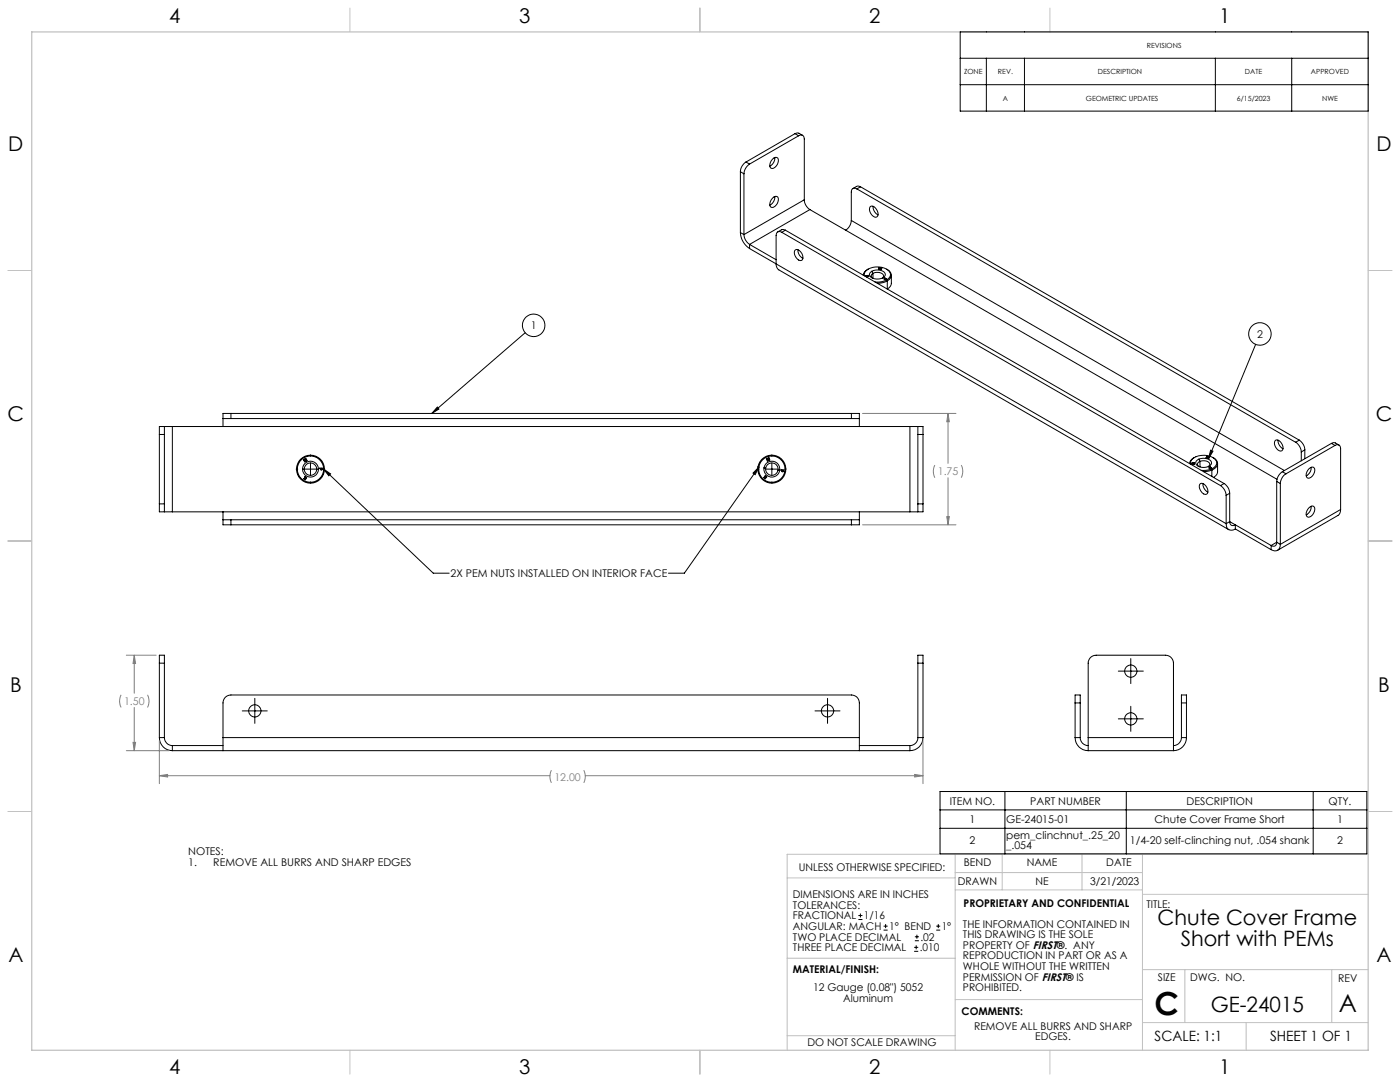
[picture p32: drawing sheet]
<svg xmlns="http://www.w3.org/2000/svg" width="559mm" height="432mm" viewBox="0 0 559 432" stroke-linecap="round" stroke-linejoin="round" font-family="sans-serif">
<defs><g id="words">
<text font-size="12.7" x="460.9" y="405.2">C</text>
<text font-size="9.9" x="534.3" y="404">A</text>
<g font-size="8.5">
<text x="462" y="369.1">Chute Cover Frame</text>
<text x="471.3" y="377.5">Short with PEMs</text>
<text x="483.2" y="404">GE-24015</text>
</g>
<g font-size="8.1">
<text x="67.6" y="9.3">4</text>
<text x="207.3" y="9.3">3</text>
<text x="347" y="9.3">2</text>
<text x="486.7" y="9.3">1</text>
<text x="3.3" y="60.1">D</text>
<text x="549.4" y="60.1">D</text>
<text x="3" y="168">C</text>
<text x="549.1" y="168">C</text>
<text x="4" y="276">B</text>
<text x="550.1" y="276">B</text>
<text x="3.3" y="383.9">A</text>
<text x="549.4" y="383.9">A</text>
<text x="67.6" y="428.4">4</text>
<text x="207.3" y="428.4">3</text>
<text x="347" y="428.4">2</text>
<text x="486.7" y="428.4">1</text>
</g>
<g font-size="5.6">
<text x="460.9" y="415.2">SCALE: 1:1</text>
<text x="507" y="415.2">SHEET 1 OF 1</text>
</g>
<g font-size="4.2">
<text x="211.9" y="131.3">1</text>
<text x="501.7" y="134.7">2</text>
<text x="179.8" y="230.3">2X PEM NUTS INSTALLED ON INTERIOR FACE</text>
<text x="379.1" y="321.1">ITEM NO.</text>
<text x="411.2" y="321.1">PART NUMBER</text>
<text x="473.6" y="321.1">DESCRIPTION</text>
<text x="530.3" y="321.1">QTY.</text>
<text x="387" y="328.4">1</text>
<text x="401.6" y="328.4">GE-24015-01</text>
<text x="460.9" y="328.4">Chute Cover Frame Short</text>
<text x="533.7" y="328.4">1</text>
<text x="401.6" y="334.7">pem_clinchnut_.25_20</text>
<text x="75.1" y="341.4">NOTES:</text>
<text x="387" y="336.8">2</text>
<text x="401.6" y="338.8">_.054</text>
<text x="451" y="336.8">1/4-20 self-clinching nut, .054 shank</text>
<text x="533.7" y="336.8">2</text>
<text x="75.1" y="345.5">1.</text>
<text x="85.1" y="345.5">REMOVE ALL BURRS AND SHARP EDGES</text>
<text x="318.8" y="347.7">UNLESS OTHERWISE SPECIFIED:</text>
<text x="384.7" y="345.7">BEND</text>
<text x="409.9" y="345.7">NAME</text>
<text x="441.6" y="345.7">DATE</text>
<text x="382.3" y="353.3">DRAWN</text>
<text x="413.4" y="353.3">NE</text>
<text x="435.1" y="353.3">3/21/2023</text>
<text x="316.5" y="358.5">DIMENSIONS ARE IN INCHES</text>
<text x="316.5" y="362.7">TOLERANCES:</text>
<text x="384.6" y="361.9">PROPRIETARY AND CONFIDENTIAL</text>
<text x="457.6" y="362.3">TITLE:</text>
<text x="316.5" y="371.2">ANGULAR: MACH</text>
<text x="316.5" y="366.9">FRACTIONAL</text>
<text x="344.8" y="366.9">1/16</text>
<text x="354.9" y="371.2">1° BEND</text>
<text x="375.9" y="371.2">1°</text>
<text x="384.4" y="370.2">THE INFORMATION CONTAINED IN</text>
<text x="316.5" y="375.4">TWO PLACE DECIMAL</text>
<text x="367.4" y="375.4">.02</text>
<text x="384.4" y="374.4">THIS DRAWING IS THE SOLE</text>
<text x="316.5" y="379.6">THREE PLACE DECIMAL</text>
<text x="367.1" y="379.6">.010</text>
<text x="384.4" y="378.6">PROPERTY OF FIRST®. ANY</text>
<text x="384.4" y="382.9">REPRODUCTION IN PART OR AS A</text>
<text x="316.5" y="388.4">MATERIAL/FINISH:</text>
<text x="384.4" y="387.1">WHOLE WITHOUT THE WRITTEN</text>
<text x="324.6" y="395.6">12 Gauge (0.08&quot;) 5052</text>
<text x="384.4" y="391.3">PERMISSION OF FIRST® IS</text>
<text x="384.4" y="395.6">PROHIBITED.</text>
<text x="462.2" y="391.3">SIZE</text>
<text x="475.1" y="391.3">DWG. NO.</text>
<text x="534.1" y="391.8">REV</text>
<text x="336.5" y="399.8">Aluminum</text>
<text x="383.8" y="405.1">COMMENTS:</text>
<text x="388.8" y="410.9">REMOVE ALL BURRS AND SHARP</text>
<text x="322.3" y="417.6">DO NOT SCALE DRAWING</text>
<text x="413.2" y="415.2">EDGES.</text>
</g>
<g font-size="4.2" fill="#808080">
<text x="374.3" y="189.7">1.75</text>
<text x="49.5" y="281.4">1.50</text>
<text x="221.3" y="311.5">12.00</text>
</g>
<g font-size="2.8">
<text x="457.8" y="19">REVISIONS</text>
<text x="384.8" y="29.6">ZONE</text>
<text x="398.3" y="29.6">REV.</text>
<text x="438.2" y="29.6">DESCRIPTION</text>
<text x="496.9" y="29.6">DATE</text>
<text x="523.3" y="29.6">APPROVED</text>
<text x="400.3" y="40.1">A</text>
<text x="433.4" y="40.1">GEOMETRIC UPDATES</text>
<text x="493.7" y="40.1">6/15/2023</text>
<text x="527.7" y="40.1">NWE</text>
</g>
</g></defs>
<g fill="none" stroke="#c0c0c0" stroke-width=".4">
<path d="M139.7 3.2v9.5M279.4 3.2v9.5M419.1 3.2v9.5M3.1 107.9h9.6M546.1 107.9h9.5M3.1 215.9h9.6M546.1 215.9h9.5M3.1 323.8h9.6M546.1 323.8h9.5M314.2 350.3h67M381.2 340.9v78.2M381.2 355.1h74.8"/>
<path d="M381.2 348.2h74.8M400 340.9v14.2M431.9 340.9v14.2M456 340.9v78.2M456 356.9h90.1M546.1 340.9h-231.9v78.2M314.2 382.4h67.2M381.2 398.9h74.8M456 387h90.1M472.9 387v21.1M531.6 387v21.1M139.7 419.1v9.6"/>
<path d="M279.4 419.1v9.6M314.2 413.3h67M419.1 419.1v9.6M456 408.1h90.1M497.4 408.1v11"/>
</g>
<path d="M12.7 12.7h533.4v406.4h-533.4z" fill="none" stroke="#c0c0c0" stroke-width=".5"/>
<g fill="none" stroke="#000" stroke-width=".4">
<path d="M383.3 12.7h162.8v31.6h-162.8zM383.3 23.2h162.8M383.3 33.8h162.8M393.7 23.2v21.1M408.9 23.2v21.1M485.1 23.2v21.1M515.6 23.2v21.1M317.3 53.3l1.3-.2 1.8 .9M317.3 53.3l1.5 .9M317.3 53.3l-19.6 11.4M318.8 54.2a1.37 1.37 0 0 1 1.6-.2 1.37 1.37 0 0 1 .6 1.5v24.2M318.8 54.2l-19.6 11.3"/>
<path d="M295.5 68.5l1.4 .9M295.5 68.5v24.3M296.9 69.4v24.2M297.7 64.7a4.8 4.8 0 0 0-2.2 3.8M297.7 64.7l1.5 .8M299.2 65.5a5.1 5.1 0 0 0-2.3 3.9M308.4 63.5a1.41 1.41 0 0 1 2-.4 3.1 3.1 0 0 1-2.2 4.1 1.87 1.87 0 0 1-.3-3.1zM308.4 79a1.41 1.41 0 0 1 2-.4 3.1 3.1 0 0 1-2.2 4.2 1.87 1.87 0 0 1-.3-3.2zM309.2 62.9l-.1 1.2a3.7 3.7 0 0 1-1.8 2.2M309.2 78.4l-.1 1.2a3.7 3.7 0 0 1-1.8 2.3M321 79.7a4.9 4.9 0 0 0 2.3 3.9M321 79.7l-24.1 13.9"/>
<path d="M342 75.4a1.36 1.36 0 0 0-1.6-.2 1.36 1.36 0 0 0-.6 1.5v11.3M342 75.4l175.1 101.1M343.5 74.5l-1.3-.2-1.8 .9M343.5 74.5l-1.5 .9M343.5 74.5l175.1 101.1M295.5 92.8a8 8 0 0 0 3.7 6.4M295.5 92.8l1.4 .8M296.9 93.6a5.1 5.1 0 0 0 2.3 3.9M299.2 99.2l190.2 109.8M299.2 97.5l10.6 6.1M299.2 97.5v1.7M312 92.7a1.37 1.37 0 0 0-1.6-.2 1.37 1.37 0 0 0-.6 1.5v11.3a2.69 2.69 0 0 0 1.1 2.4l179.6 103.7"/>
<path d="M312 92.7l175.2 101.1M313.5 91.9l-1.3-.3-1.8 .9M313.5 91.9l-1.5 .8M313.5 91.9l175.1 101.1M317.5 99.7a2.7 2.7 0 0 1 3 2.9 1.09 1.09 0 0 1-.4 1.2 1.09 1.09 0 0 1-1.3 0l-1.1-1.1a2.44 2.44 0 0 1-.2-3zM318.5 99.6v.9a3.6 3.6 0 0 0 2 2.6M323.3 83.6l14.2 8.3M323.3 83.6l-24.1 13.9M337.5 91.9l172.2 99.4M339.8 88a4.9 4.9 0 0 1-2.3 3.9M339.8 88l172.9 99.8M347.3 82.5a2.09 2.09 0 0 1 2.9 1.7 1.68 1.68 0 0 1-.6 2.5 3.2 3.2 0 0 1-2.3-4.2z"/>
<path d="M348.5 82.3l.6 2.3 1.4 1.2M344.6 109.8v.1M345.8 110l.1 .3M345.8 110v.5l.9-.2M345.9 110.3h.1M346 110l.1 .3M346.1 110.3h-.2M346.2 110l.1 .3M346.2 110h-.2M346.2 110h.1M346.3 110.2v.1M346.4 109.9l.1 .3"/>
<path d="M346.4 109.9h.1M346.5 107.4l-.2 .2a2.68 2.68 0 0 0-1.7 2.2M346.5 107.4a2.35 2.35 0 0 0-1.5 2.7M346.5 107.4a7.3 7.3 0 0 1 8.6 1.1 2.14 2.14 0 0 1-1.2 3.2M346.5 110.2l-.2 .1M346.5 110.2h.1M346.5 109.9h-.1M346.5 109.9l.2 .4M346.5 109.9h.1M347.4 108.7a4.4 4.4 0 0 1 5.8 .2 1.93 1.93 0 0 1-2.3 2.4 3.3 3.3 0 0 1-3.9-1.6zM347.9 108.3l.5 .8M348.4 109.1l-.5 .4a1 1 0 0 0 .3 1.5"/>
<path d="M348.4 109.1a3.3 3.3 0 0 1 4.2 .6l.1 .5-.5 .8M348.4 109.1v2M350.9 106.9h.1M350.9 106.9l-.3 .5 .4-.4 .2 .5 .5-.4M350.9 106.9h.3v.5M351.2 107.4h.1M351.6 107h.1M351.6 107h.3l-.4 .6M351.6 107l-.4 .4M351.7 107.1l-.2 .5M352.9 111l.3 .1M353 111.3h.1"/>
<path d="M353 111.3l-.1 .1M353.1 110.9l.7 .4-.7 .2-.1-.2M353.1 111.4h.2M353.1 110.9h.1M353.1 111.3v.1M353.1 110.9l-.2 .1M353.1 110.9l-.1 .1M353.1 110.9l.7 .4M353.2 111.1l-.2 .2M353.2 111.1v.1M353.5 111.3h-.4l.2 .1M353.5 111.3l-.2 .1"/>
<path d="M353.5 111.3h.1M353.9 111.7a7.5 7.5 0 0 1-4.6 .8M353.9 107.4a2.46 2.46 0 0 1 1.9 2.3 2.46 2.46 0 0 1-1.6 2.4M353.9 111.7l.3 .4M354.2 112.1l-2.2 .8-1.8 .2M355.8 109.8v3.3a2.71 2.71 0 0 1-1.6 2.3v-3.3M209.6 132.8l-37.2 32.2M501.2 137.4l-18.8 45.5M63.6 173.4v27.7M63.6 173.4h2M65.6 170.2v3.2M65.6 170.2h-2v3.2"/>
<path d="M65.6 170.2h3.2M65.6 173.4v27.7M68.8 170.2v34.1M68.8 170.2h294.4M89 167h3.2M89 167v3.2M92.2 165h-3.2v2M92.2 165v2M92.2 167h247.6M92.2 165h247.6M174.6 162.5l.6 .7-2.8 1.8zM339.8 167h3.2"/>
<path d="M339.8 165h3.2v2M339.8 165v2M343 167v3.2M363.2 170.2h3.2M363.2 170.2v34.1M366.4 170.2h2v3.2M366.4 170.2v3.2M366.4 173.4v27.7M366.4 173.4h2M368.4 173.4v27.7M483.2 179.7l1 .4-1.8 2.8zM509 175.9a2.09 2.09 0 0 1 2.8 1.6 1.68 1.68 0 0 1-.6 2.5 3.2 3.2 0 0 1-2.2-4.1z"/>
<path d="M510.1 175.6l.7 2.3 1.3 1.2M517.1 176.5a4.9 4.9 0 0 1 2.3 3.9M518.6 175.6a4.9 4.9 0 0 1 2.2 3.9M518.6 175.6l-1.5 .9M520.8 179.5l-1.4 .9M520.8 179.5v3.6M531.4 177l1.3-.3 1.8 .9M531.4 177l1.5 .8M531.4 177l-19.6 11.2M532.9 177.8a1.36 1.36 0 0 1 1.6-.2 1.36 1.36 0 0 1 .6 1.5v24.2M532.9 177.8l-19.6 11.3M118.2 187.2h.7"/>
<path d="M120.8 187.2a3.2 3.2 0 0 0 3.1 3.2 3.2 3.2 0 0 0 3.2-3.2M120.8 187.2a3.2 3.2 0 0 1 3.1-3.2 3.2 3.2 0 0 1 3.2 3.2M120.8 187.2h6.3M121.1 183.5l.4-.2 .4 .5-.2-.7 .4-.2 .5 .9-.6-.6 .2 .8-.8-.5 .4 .7-.2 .1zM121.7 190.2l.7 .4-.5 .9-.7-.4 .6 .1-.2-.6h.5zM123.9 181.5v.6M123.9 184.7v5.1M123.9 192.3v.6M127.6 186.8h1v.5a.3 .3 0 0 1-.3 .3 .3 .3 0 0 1-.3-.3zM128.2 187h.2l-.1 .4zM129 187.2h.6M129.2 187.2l43.7 41.5h6.4"/>
<path d="M129.2 187.2l2.7 1.9-.7 .8zM302.4 187.2h.6M302.5 186.3a5.6 5.6 0 0 0 4.7 6.5 5.6 5.6 0 0 0 6.4-4.7M302.5 186.3a5.6 5.6 0 0 1 6.4-4.6 5.6 5.6 0 0 1 4.7 6.4M302.5 186.3l.4 .1M302.9 186.4a5.3 5.3 0 0 0 4.4 6 5.3 5.3 0 0 0 6-4.3M302.9 186.4a5.3 5.3 0 0 1 6-4.3 5.3 5.3 0 0 1 4.4 6M302.9 186.4l-29.7 42.3h-6.4M302.9 186.4l-1.5 3-.8-.6zM304.9 186.7a3.2 3.2 0 0 0 2.7 3.7 3.2 3.2 0 0 0 3.6-2.7M304.9 186.7a3.2 3.2 0 0 1 3.7-2.6 3.2 3.2 0 0 1 2.6 3.6M304.9 186.7l.7 .1"/>
<path d="M305.5 189.8l.6 .5-.7 .8-.6-.5 .6 .2-.2-.6 .6 .1zM305.5 187.2h5.1M305.6 186.8a2.48 2.48 0 0 1 2.8-2 2.48 2.48 0 0 1 2.1 2.8M305.6 186.8a2.48 2.48 0 0 0 2.1 2.9 2.48 2.48 0 0 0 2.8-2.1M305.9 183.1l.3-.1 .5 .5-.1-.7 .4-.1 .3 .9-.2 .1-.3-.8-.1 .9-.5-.7 .3 .8-.3 .1zM308.1 181.5v.6M308.1 184.7v5.1M308.1 192.3v.6M310.5 187.6l.7 .1M311.8 187.4l.9 .2-.2 .7-.4-.1zM312.3 187.7h.2l-.1 .4zM313.2 187.2h.6"/>
<path d="M313.3 188.1h.3M474.8 185h.1M475.2 185.3v-.1a3.1 3.1 0 0 1 3.2-3.3 6.4 6.4 0 0 1 7.2 2.3 2.64 2.64 0 0 1-2.1 3M475.9 184.7l.1 .4M475.9 184.7v.1M476 185.1h.2M476 185.1h.1M476.2 185.1h.1M476.3 184.7l.1 .4M476.3 184.7l-.1 .4M476.3 184.7v.1M476.6 185l-.2 .1"/>
<path d="M476.7 182.6l-.5 .3a2.41 2.41 0 0 0-1.4 2.1M476.7 184.7l.1 .5h-1l.1-.5M476.7 184.7l-.1 .3M476.7 184.7h.1M477.4 184a4.2 4.2 0 0 1 6.1 .4 2.35 2.35 0 0 1-2.9 2.1 2.75 2.75 0 0 1-3.4-1.9zM478.5 183.2l.5 .9M479 184.1l-.6 .4a1 1 0 0 0 0 1.7M479 184.1a3 3 0 0 1 3.9 1l-.5 1.1M479 184.1v2.2M479.1 193a2.88 2.88 0 0 1 2.8 4 2.09 2.09 0 0 1-2.9-1.7 1.9 1.9 0 0 1 .1-2.3zM480.1 193l.7 2.2 1.3 1.2M481.8 182.1l.3 .1"/>
<path d="M481.8 182.1l-.4 .6 .6-.4M481.8 182.2l-.4 .5M481.8 182.2h.3M481.8 182.1v.1M482 182.3l-.2 .5 .7-.4M482 182.3h.1M482.1 182.2l-.1 .4M482.2 182.8l.2 .1M482.5 182.3l.3 .1-.4 .5M482.5 182.3l-.5 .3M482.5 182.4l-.5 .2M482.5 182.3v.1"/>
<path d="M482.5 182.4l-.3 .5M482.5 182.4v.1M482.7 186.7l-.1 .1M482.7 186.7h.1M482.8 186.8h.1M482.8 186.8l.2 .1M482.9 186.3l.6 .5-.7 .2-.1-.3M482.9 186.5l-.2 .2M482.9 186.3l-.2 .1 .2 .1M482.9 186.3l-.2 .1M482.9 186.3h.1M483 186.8v.1"/>
<path d="M483.2 186.8h-.4h.2M483.2 186.8l-.2 .1M483.2 186.8h-.2M483.2 186.8h.1M483.5 187.2l-2.2 .5h-1.8M483.5 187.2l.2 .4M483.7 187.6l-3.3 .6M483.7 187.6v2.5M484.1 182.6a2.56 2.56 0 0 1 1.9 2.7 2.56 2.56 0 0 1-2.3 2.3M486 185v3.2a2.49 2.49 0 0 1-1.6 2.3M487.2 193.8a5.1 5.1 0 0 1 2.2 3.9M488.6 193a4.8 4.8 0 0 1 2.2 3.8"/>
<path d="M488.6 193l-1.4 .8M489.4 197.7v11.3M490.8 196.8l-1.4 .9M490.8 196.8v11.4M509.6 192.1l1.4 .9M509.6 192.1v24.3M511 193v24.2M511.8 188.2a5.1 5.1 0 0 0-2.2 3.9M511.8 188.2l1.5 .9M513.3 189.1a4.9 4.9 0 0 0-2.3 3.9M519.4 180.4v3.5M522.5 187a1.27 1.27 0 0 1 2.3 .1 2.94 2.94 0 0 1-3 3.6 2.71 2.71 0 0 1 .7-3.7z"/>
<path d="M523.3 186.5v.1a3.6 3.6 0 0 1-1.9 3.3M63.6 201.1v3.2h2M63.6 201.1h2M65.6 201.1v3.2M65.6 204.3h3.2M68.8 204.3h294.4M89 207.4h3.2M89 207.4v2h3.2M89 204.3v3.1M92.2 207.4v2M92.2 207.4h247.6M92.2 209.4h247.6"/>
<path d="M339.8 207.4h3.2M339.8 207.4v2M343 207.4v2h-3.2M343 204.3v3.1M363.2 204.3h3.2M366.4 201.1v3.2M366.4 201.1h2M368.4 201.1v3.2h-2M489.4 209a2.22 2.22 0 0 0 1.1 2.4 2.22 2.22 0 0 0 2.6-.3M490.8 208.2a1.37 1.37 0 0 0 .7 1.4 1.37 1.37 0 0 0 1.6-.2M490.8 208.2l-1.4 .8M490.8 208.2l2.3 1.2"/>
<path d="M493.1 211.1l14.3 8.3M493.1 209.4v1.7M493.1 209.4l14.3 8.3M507.4 217.7v1.7M509.6 216.4a1.36 1.36 0 0 1-.7 1.4 1.36 1.36 0 0 1-1.5-.1M509.6 216.4l1.4 .8M509.6 216.4l-2.2 1.3M511 217.2a2.24 2.24 0 0 1-1.1 2.4 2.24 2.24 0 0 1-2.5-.2M522.5 202.6a1.24 1.24 0 0 1 1.2-.7 1.24 1.24 0 0 1 1.1 .8 2.94 2.94 0 0 1-3 3.6 2.71 2.71 0 0 1 .7-3.7zM523.3 202v.2a3.6 3.6 0 0 1-1.9 3.3M535.1 203.3a2.65 2.65 0 0 1-1.1 2.4l-24.1 13.9M535.1 203.3l-24.1 13.9"/>
<path d="M63.6 264.7v-3.2h2v3.2M63.6 264.7h2M63.6 264.7v29.7M65.6 264.7v29.7M101.7 278.7v10M330.3 278.7v10M366.4 264.7v-3.2h2v3.2M366.4 264.7h2M366.4 264.7v29.7M368.4 264.7v29.7M446.4 267.8h10M451.3 262.8v10"/>
<path d="M63.6 294.4a5.2 5.2 0 0 0 5.2 5.2M63.6 294.4h2M65.6 294.4a3.2 3.2 0 0 0 3.2 3.1M68.8 299.6h294.4M68.8 297.5v2.1M68.8 297.5h20.2M89 294.4v-13.9a3.1 3.1 0 0 1 3.2-3.1h247.6a3.1 3.1 0 0 1 3.2 3.1v13.9M89 294.4v5.2M89 294.4h254M96.7 283.7h10M325.3 283.7h10M343 294.4v5.2"/>
<path d="M343 297.5h20.2M363.2 297.5v2.1M366.4 294.4a3.1 3.1 0 0 1-3.2 3.1M366.4 294.4h2M368.4 294.4a5.2 5.2 0 0 1-5.2 5.2M429.1 280.5v-3.1h2.1v3.1M429.1 294.4a5.2 5.2 0 0 0 5.2 5.2M429.1 294.4h2.1M429.1 280.5h2.1M429.1 280.5v13.9M431.2 294.4a3.1 3.1 0 0 0 3.1 3.1M431.2 280.5v13.9"/>
<path d="M434.3 294.4v-29.7a3.1 3.1 0 0 1 3.2-3.2h27.7a3.2 3.2 0 0 1 3.2 3.2v29.7M434.3 294.4v5.2M434.3 294.4h34.1M434.3 299.6h34.1M446.4 286.9h10M451.3 281.9v10M468.4 294.4v5.2M471.6 294.4a3.2 3.2 0 0 1-3.2 3.1M471.6 280.5v-3.1h2v3.1M471.6 294.4h2M471.6 280.5v13.9M471.6 280.5h2"/>
<path d="M473.6 294.4a5.2 5.2 0 0 1-5.2 5.2M473.6 280.5v13.9M375.2 315.9h170.4v24.8h-170.4zM401.1 315.9v24.8M449.5 315.9v24.8M524.2 315.9v24.8M375.2 323.2h170.4M375.2 330.6h170.4"/>
<circle cx="213" cy="129.8" r="4.5"/>
<circle cx="502.9" cy="133.3" r="4.5"/>
<circle cx="123.9" cy="187.2" r="2.49"/>
<circle cx="123.9" cy="187.2" r="5.6"/>
<circle cx="123.9" cy="187.2" r="5.3"/>
<circle cx="451.3" cy="267.8" r="2.46"/>
<circle cx="101.7" cy="283.7" r="2.45"/>
<circle cx="330.3" cy="283.7" r="2.45"/>
<circle cx="451.3" cy="286.9" r="2.46"/>
</g>
<g fill="none" stroke="#808080" stroke-width=".4">
<path d="M344.3 165h37.3M378.4 165v19.9M378.4 165l.5 3.3h-1zM373.1 185.6l-.6 2.3 .6 2.7M378.4 190.6v18.8M383.7 185.6l.6 2.3-.6 2.7M344.3 209.4h37.3M377.9 206.2h1l-.5 3.2zM48.3 277.3l-.6 2.3 .6 2.7M50.4 261.5h11.9M53.6 261.5v15.1M53.6 261.5l.5 3.3h-1z"/>
<path d="M58.9 277.3l.6 2.3-.6 2.7M50.4 299.6h17.1M53.1 296.3h1l-.5 3.3zM53.6 282.3v17.3M63.6 295.6v17.1M368.4 295.6v17.1M63.6 309.6h155.9M63.6 309.6l3.3-.5v1zM220.1 307.4l-.6 2.3 .6 2.7M233 307.4l.6 2.3-.6 2.7M233.6 309.6h134.8M365.1 309.1l3.3 .5-3.3 .5z"/>
</g>
<path d="M129.2 187.2l2.7 1.9-.7 .8zM302.9 186.4l-1.5 3-.8-.6zM174.6 162.5l.6 .7-2.8 1.8zM483.2 179.7l1 .4-1.8 2.8z" fill="#000"/>
<path d="M63.6 309.6l3.3-.5v1zM365.1 309.1l3.3 .5-3.3 .5zM53.6 261.5l.5 3.3h-1zM53.1 296.3h1l-.5 3.3zM378.4 165l.5 3.3h-1zM377.9 206.2h1l-.5 3.2z" fill="#808080"/>
<g fill="none" stroke="#000" stroke-width=".4">
<path d="M342.6 367h1.6M342.6 365.4h1.6M343.4 364.6v1.5M352.7 371.2h1.6M352.7 369.6h1.6M353.5 368.8v1.6M364.9 379.7h1.6M364.9 378.1h1.6M365.2 375.4h1.6M365.2 373.8h1.6M365.7 377.3v1.5M366 373v1.6"/>
<path d="M373.7 371.2h1.6M373.7 369.6h1.6M374.5 368.8v1.6"/>
</g>
<use href="#words"/>
</svg>
